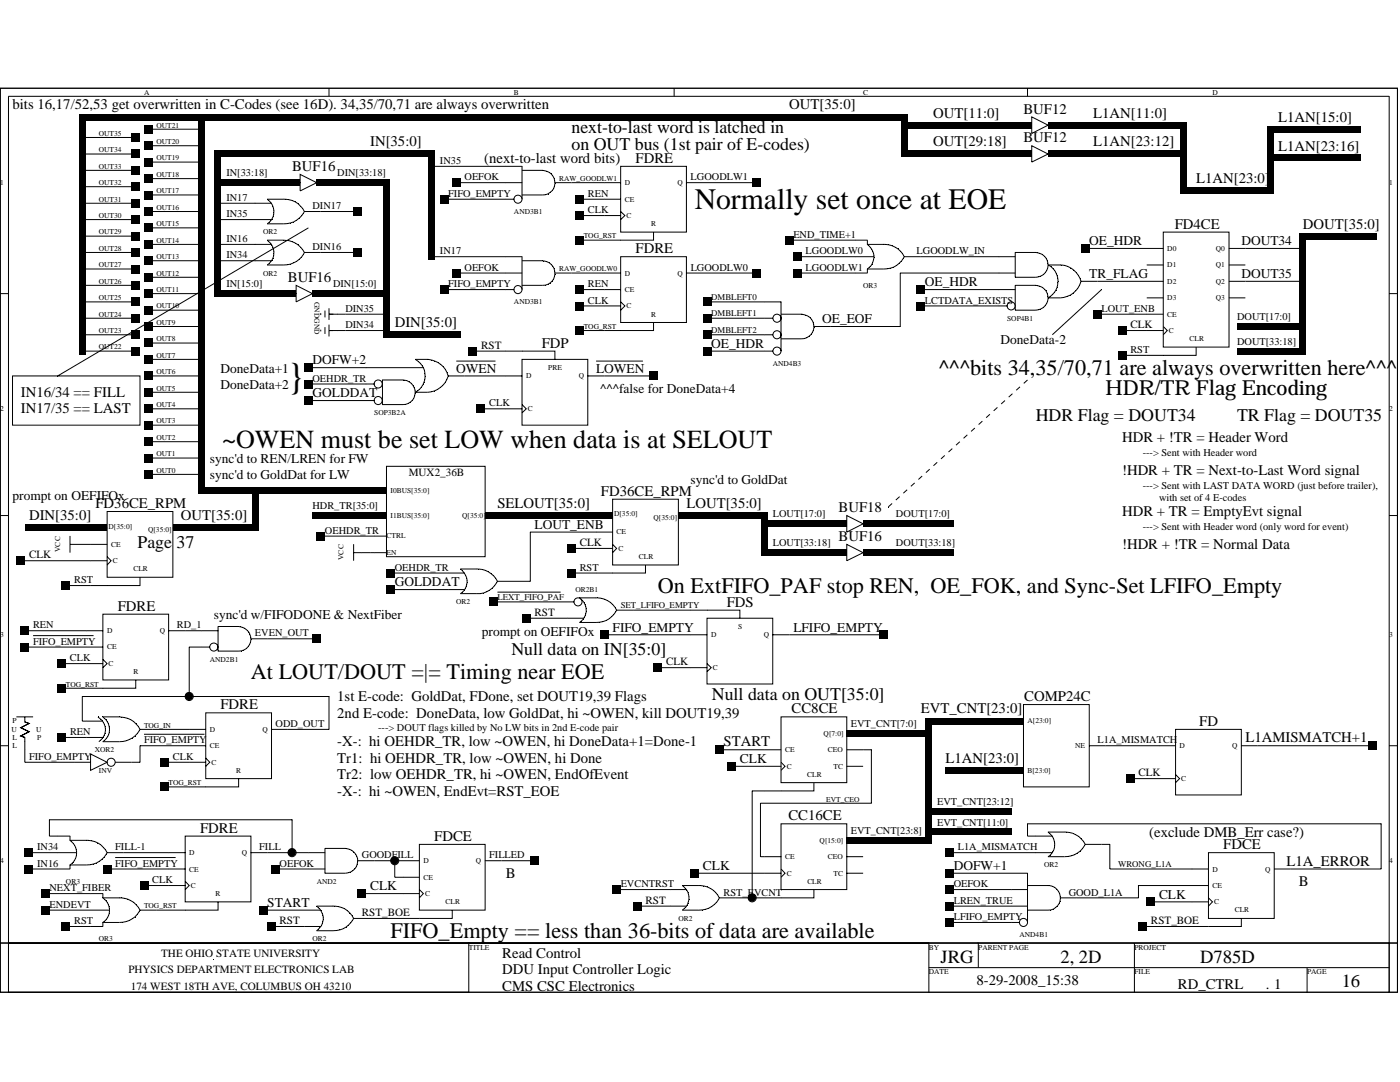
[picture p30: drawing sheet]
<svg xmlns="http://www.w3.org/2000/svg" width="279mm" height="216mm" viewBox="0 0 279 216" stroke-linecap="round" stroke-linejoin="round" font-family="sans-serif">
<defs><g id="words">
<text font-size="7.4" x="57.3" y="77.4">}</text>
<text font-size="5.9" x="138.6" y="41.6">Normally set once at EOE</text>
<text font-size="5.2" x="44.3" y="89.4">~OWEN must be set LOW when data is at SELOUT</text>
<g font-size="4.4">
<text x="187.4" y="74.8">^^^bits 34,35/70,71 are always overwritten here^^^</text>
<text x="131.3" y="118.2">On ExtFIFO_PAF stop REN, OE_FOK, and Sync-Set LFIFO_Empty</text>
<text x="50.1" y="135.4">At LOUT/DOUT =|= Timing near EOE</text>
<text x="77.9" y="187.1">FIFO_Empty == less than 36-bits of data are available</text>
</g>
<text font-size="4.1" x="220.6" y="78.9">HDR/TR Flag Encoding</text>
<g font-size="3.7">
<text x="187.7" y="192.2">JRG</text>
<text x="211.6" y="192.2">2, 2D</text>
<text x="239.5" y="192.2">D785D</text>
<text x="267.8" y="196.9">16</text>
</g>
<g font-size="3.6">
<text x="114" y="29.9">on OUT bus (1st pair of E-codes)</text>
<text x="114" y="26.6">next-to-last word is latched in</text>
<text x="206.7" y="84">HDR Flag = DOUT34</text>
<text x="246.9" y="84">TR Flag = DOUT35</text>
<text x="27.4" y="109.4">Page 37</text>
<text x="102.1" y="130.7">Null data on IN[35:0]</text>
<text x="142.1" y="139.7">Null data on OUT[35:0]</text>
</g>
<g font-size="2.9">
<text x="2.5" y="21.8">bits 16,17/52,53 get overwritten in C-Codes (see 16D). 34,35/70,71 are always overwritten</text>
<text x="157.5" y="21.8">OUT[35:0]</text>
<text x="186.2" y="23.5">OUT[11:0]</text>
<text x="204.3" y="22.6">BUF12</text>
<text x="218.2" y="23.5">L1AN[11:0]</text>
<text x="73.9" y="29.2">IN[35:0]</text>
<text x="186.2" y="29.2">OUT[29:18]</text>
<text x="204.3" y="28.4">BUF12</text>
<text x="218.2" y="29.2">L1AN[23:12]</text>
<text x="255.1" y="24.3">L1AN[15:0]</text>
<text x="58.3" y="34.1">BUF16</text>
<text x="96.6" y="32.5">(next-to-last word bits)</text>
<text x="126.8" y="32.5">FDRE</text>
<text x="255.1" y="30.1">L1AN[23:16]</text>
<text x="238.7" y="36.6">L1AN[23:0]</text>
<text x="234.4" y="45.6">FD4CE</text>
<text x="260" y="45.6">DOUT[35:0]</text>
<text x="126.8" y="50.5">FDRE</text>
<text x="57.4" y="56.3">BUF16</text>
<text x="78.8" y="65.3">DIN[35:0]</text>
<text x="108.1" y="69.4">FDP</text>
<text x="4.1" y="79.2">IN16/34 == FILL</text>
<text x="4.1" y="82.5">IN17/35 == LAST</text>
<text x="223.9" y="88.3">HDR + !TR = Header Word</text>
<text x="223.9" y="94.8">!HDR + TR = Next-to-Last Word signal</text>
<text x="19.1" y="101.4">FD36CE_RPM</text>
<text x="99.3" y="101.4">SELOUT[35:0]</text>
<text x="119.9" y="98.9">FD36CE_RPM</text>
<text x="137" y="101.4">LOUT[35:0]</text>
<text x="5.8" y="103.8">DIN[35:0]</text>
<text x="36.1" y="103.8">OUT[35:0]</text>
<text x="167.3" y="102.2">BUF18</text>
<text x="167.3" y="107.9">BUF16</text>
<text x="223.9" y="103">HDR + TR = EmptyEvt signal</text>
<text x="223.9" y="109.6">!HDR + !TR = Normal Data</text>
<text x="23.5" y="121.9">FDRE</text>
<text x="145" y="121.1">FDS</text>
<text x="44" y="141.6">FDRE</text>
<text x="67.3" y="139.9">1st E-code: GoldDat, FDone, set DOUT19,39 Flags</text>
<text x="67.3" y="143.2">2nd E-code: DoneData, low GoldDat, hi ~OWEN, kill DOUT19,39</text>
<text x="158" y="142.4">CC8CE</text>
<text x="183.8" y="142.4">EVT_CNT[23:0]</text>
<text x="204.4" y="139.9">COMP24C</text>
<text x="67.3" y="148.9">-X-: hi OEHDR_TR, low ~OWEN, hi DoneData+1=Done-1</text>
<text x="144.4" y="148.9">START</text>
<text x="239.4" y="144.9">FD</text>
<text x="248.5" y="148.1">L1AMISMATCH+1</text>
<text x="67.3" y="155.5">Tr2: low OEHDR_TR, hi ~OWEN, EndOfEvent</text>
<text x="67.3" y="152.2">Tr1: hi OEHDR_TR, low ~OWEN, hi Done</text>
<text x="188.7" y="152.2">L1AN[23:0]</text>
<text x="67.3" y="158.8">-X-: hi ~OWEN, EndEvt=RST_EOE</text>
<text x="39.9" y="166.2">FDRE</text>
<text x="86.7" y="167.8">FDCE</text>
<text x="157.4" y="163.7">CC16CE</text>
<text x="229.4" y="167">(exclude DMB_Err case?)</text>
<text x="244.1" y="169.5">FDCE</text>
<text x="256.8" y="172.7">L1A_ERROR</text>
<text x="100.9" y="175.2">B</text>
<text x="259.2" y="176.8">B</text>
<text x="100.2" y="191.1">Read Control</text>
<text x="100.2" y="194.4">DDU Input Controller Logic</text>
<text x="100.2" y="197.7">CMS CSC Electronics</text>
<text x="194.9" y="196.5">8-29-2008_15:38</text>
<text x="235.1" y="197.3">RD_CTRL</text>
<text x="252.6" y="197.3">. 1</text>
</g>
<g font-size="2.7">
<text x="217.4" y="48.9">OE_HDR</text>
<text x="247.7" y="48.9">DOUT34</text>
<text x="184.6" y="57.2">OE_HDR</text>
<text x="217.4" y="55.5">TR_FLAG</text>
<text x="247.7" y="55.5">DOUT35</text>
<text x="164.1" y="64.5">OE_EOF</text>
<text x="141.9" y="69.4">OE_HDR</text>
<text x="199.7" y="68.6">DoneData-2</text>
<text x="44" y="74.4">DoneData+1</text>
<text x="44" y="77.6">DoneData+2</text>
<text x="62.4" y="72.7">DOFW+2</text>
<text x="91.1" y="74.4">OWEN</text>
<text x="119" y="74.4">LOWEN</text>
<text x="62.4" y="79.3">GOLDDAT</text>
<text x="119.8" y="78.4">^^^false for DoneData+4</text>
<text x="41.9" y="92.4">sync'd to REN/LREN for FW</text>
<text x="41.9" y="95.7">sync'd to GoldDat for LW</text>
<text x="2.5" y="99.8">prompt on OEFIFOx</text>
<text x="137.8" y="96.5">sync'd to GoldDat</text>
<text x="106.7" y="105.5">LOUT_ENB</text>
<text x="78.8" y="117">GOLDDAT</text>
<text x="42.7" y="123.6">sync'd w/FIFODONE &amp; NextFiber</text>
<text x="96.2" y="126.8">prompt on OEFIFOx</text>
<text x="122.3" y="126">FIFO_EMPTY</text>
<text x="158.3" y="126">LFIFO_EMPTY</text>
<text x="147.7" y="152.3">CLK</text>
<text x="140.3" y="173.6">CLK</text>
<text x="190.3" y="173.6">DOFW+1</text>
<text x="73.9" y="177.7">CLK</text>
<text x="231.3" y="179.3">CLK</text>
<text x="53.3" y="181">START</text>
</g>
<g font-size="2.2">
<text x="225.6" y="65.4">CLK</text>
<text x="96" y="69.6">RST</text>
<text x="81.6" y="95">MUX2_36B</text>
<text x="5.8" y="111.4">CLK</text>
<text x="115.7" y="108.9">CLK</text>
<text x="106.7" y="122.9">RST</text>
<text x="132.9" y="132.7">CLK</text>
<text x="227.2" y="154.9">CLK</text>
<text x="55.8" y="184.4">RST</text>
<text x="72.2" y="182.8">RST_BOE</text>
<text x="128.8" y="180.3">RST</text>
<text x="229.7" y="184.4">RST_BOE</text>
<text x="32.2" y="190.9">THE OHIO STATE UNIVERSITY</text>
<text x="25.6" y="194.2">PHYSICS DEPARTMENT ELECTRONICS LAB</text>
<text x="26.1" y="197.5">174 WEST 18TH AVE, COLUMBUS OH 43210</text>
</g>
<g font-size="2.1">
<text x="45.2" y="35.2">IN[33:18]</text>
<text x="67.3" y="35.2">DIN[33:18]</text>
<text x="87.8" y="32.7">IN35</text>
<text x="92.7" y="36">OEFOK</text>
<text x="137.8" y="36">LGOODLW1</text>
<text x="45.2" y="40.1">IN17</text>
<text x="62.4" y="41.7">DIN17</text>
<text x="89.5" y="39.3">FIFO_EMPTY</text>
<text x="117.3" y="39.3">REN</text>
<text x="45.2" y="43.3">IN35</text>
<text x="117.3" y="42.5">CLK</text>
<text x="158.3" y="47.5">END_TIME+1</text>
<text x="45.2" y="51.6">IN34</text>
<text x="45.2" y="48.3">IN16</text>
<text x="62.4" y="49.9">DIN16</text>
<text x="87.8" y="50.8">IN17</text>
<text x="160.8" y="50.8">LGOODLW0</text>
<text x="182.9" y="50.8">LGOODLW_IN</text>
<text x="45.2" y="57.3">IN[15:0]</text>
<text x="66.5" y="57.3">DIN[15:0]</text>
<text x="89.5" y="57.3">FIFO_EMPTY</text>
<text x="92.7" y="54">OEFOK</text>
<text x="117.3" y="57.3">REN</text>
<text x="137.8" y="54">LGOODLW0</text>
<text x="160.8" y="54">LGOODLW1</text>
<text x="68.9" y="65.5">DIN34</text>
<text x="68.9" y="62.2">DIN35</text>
<text x="117.3" y="60.6">CLK</text>
<text x="184.6" y="60.6">LCTDATA_EXISTS</text>
<text x="219.8" y="62.2">LOUT_ENB</text>
<text x="246.9" y="63.9">DOUT[17:0]</text>
<text x="225.6" y="70.4">RST</text>
<text x="246.9" y="68.8">DOUT[33:18]</text>
<text x="62.4" y="76.2">OEHDR_TR</text>
<text x="97.6" y="81.1">CLK</text>
<text x="228" y="90.9">---&gt; Sent with Header word</text>
<text x="62.4" y="101.6">HDR_TR[35:0]</text>
<text x="228" y="97.5">---&gt; Sent with LAST DATA WORD (just before trailer),</text>
<text x="231.3" y="99.9">with set of 4 E-codes</text>
<text x="64.9" y="106.5">OEHDR_TR</text>
<text x="154.2" y="103.3">LOUT[17:0]</text>
<text x="178.8" y="103.3">DOUT[17:0]</text>
<text x="228" y="105.7">---&gt; Sent with Header word (only word for event)</text>
<text x="78.8" y="113.9">OEHDR_TR</text>
<text x="115.7" y="113.9">RST</text>
<text x="154.2" y="109">LOUT[33:18]</text>
<text x="178.8" y="109">DOUT[33:18]</text>
<text x="14.8" y="116.4">RST</text>
<text x="6.6" y="125.4">REN</text>
<text x="35.3" y="125.4">RD_1</text>
<text x="6.6" y="128.7">FIFO_EMPTY</text>
<text x="14" y="132">CLK</text>
<text x="50.9" y="127">EVEN_OUT</text>
<text x="14" y="146.7">REN</text>
<text x="28.7" y="148.3">FIFO_EMPTY</text>
<text x="55" y="145.1">ODD_OUT</text>
<text x="75.5" y="145.9">---&gt; DOUT flags killed by No LW bits in 2nd E-code pair</text>
<text x="169.8" y="145.1">EVT_CNT[7:0]</text>
<text x="219" y="148.3">L1A_MISMATCH</text>
<text x="5.8" y="151.6">FIFO_EMPTY</text>
<text x="34.5" y="151.6">CLK</text>
<text x="187" y="160.7">EVT_CNT[23:12]</text>
<text x="169.8" y="166.4">EVT_CNT[23:8]</text>
<text x="187" y="164.7">EVT_CNT[11:0]</text>
<text x="7.4" y="172.9">IN16</text>
<text x="7.4" y="169.7">IN34</text>
<text x="23" y="169.7">FILL-1</text>
<text x="23" y="172.9">FIFO_EMPTY</text>
<text x="51.7" y="169.7">FILL</text>
<text x="55.8" y="172.9">OEFOK</text>
<text x="72.2" y="171.3">GOODFILL</text>
<text x="97.6" y="171.3">FILLED</text>
<text x="191.1" y="169.7">L1A_MISMATCH</text>
<text x="9.9" y="177.8">NEXT_FIBER</text>
<text x="30.4" y="176.2">CLK</text>
<text x="123.9" y="177">EVCNTRST</text>
<text x="144.4" y="178.7">RST_EVCNT</text>
<text x="190.3" y="177">OEFOK</text>
<text x="213.3" y="178.7">GOOD_L1A</text>
<text x="9.9" y="181.1">ENDEVT</text>
<text x="14.8" y="184.4">RST</text>
<text x="190.3" y="180.3">LREN_TRUE</text>
<text x="190.3" y="183.6">LFIFO_EMPTY</text>
</g>
<g font-size="1.8">
<text x="141.9" y="59.8">DMBLEFT0</text>
<text x="141.9" y="63.1">DMBLEFT1</text>
<text x="141.9" y="66.4">DMBLEFT2</text>
<text x="99.3" y="119.7">LEXT_FIFO_PAF</text>
<text x="123.9" y="121.3">SET_LFIFO_EMPTY</text>
<text x="223.1" y="173">WRONG_L1A</text>
</g>
<g font-size="1.5">
<text x="28.7" y="18.9">A</text>
<text x="102.6" y="18.9">B</text>
<text x="172.3" y="18.9">C</text>
<text x="242" y="18.9">D</text>
<text x="19.7" y="27.1">OUT35</text>
<text x="31.2" y="25.4">OUT21</text>
<text x="31.2" y="28.7">OUT20</text>
<text x="19.7" y="33.7">OUT33</text>
<text x="19.7" y="30.4">OUT34</text>
<text x="31.2" y="32">OUT19</text>
<text x="31.2" y="35.3">OUT18</text>
<text x="0" y="36.9">1</text>
<text x="19.7" y="40.2">OUT31</text>
<text x="19.7" y="36.9">OUT32</text>
<text x="31.2" y="38.6">OUT17</text>
<text x="31.2" y="41.9">OUT16</text>
<text x="111.6" y="36.1">RAW_GOODLW1</text>
<text x="124.7" y="40.2">CE</text>
<text x="124.7" y="36.9">D</text>
<text x="135.2" y="36.9">Q</text>
<text x="277.2" y="36.9">1</text>
<text x="19.7" y="43.5">OUT30</text>
<text x="19.7" y="46.8">OUT29</text>
<text x="31.2" y="45.1">OUT15</text>
<text x="52.5" y="46.8">OR2</text>
<text x="102.6" y="42.7">AND3B1</text>
<text x="116.5" y="47.6">TOG_RST</text>
<text x="125.1" y="43.5">C</text>
<text x="130" y="45.1">R</text>
<text x="19.7" y="50">OUT28</text>
<text x="19.7" y="53.3">OUT27</text>
<text x="31.2" y="48.4">OUT14</text>
<text x="31.2" y="51.7">OUT13</text>
<text x="233" y="50">D0</text>
<text x="233" y="53.3">D1</text>
<text x="242.7" y="53.3">Q1</text>
<text x="242.7" y="50">Q0</text>
<text x="19.7" y="56.6">OUT26</text>
<text x="19.7" y="59.9">OUT25</text>
<text x="31.2" y="55">OUT12</text>
<text x="31.2" y="58.3">OUT11</text>
<text x="52.5" y="55">OR2</text>
<text x="111.6" y="54.1">RAW_GOODLW0</text>
<text x="124.7" y="58.3">CE</text>
<text x="124.7" y="55">D</text>
<text x="135.2" y="55">Q</text>
<text x="172.3" y="57.4">OR3</text>
<text x="233" y="59.9">D3</text>
<text x="233" y="56.6">D2</text>
<text x="242.7" y="56.6">Q2</text>
<text x="242.7" y="59.9">Q3</text>
<text x="19.7" y="63.2">OUT24</text>
<text x="31.2" y="61.6">OUT10</text>
<text x="31.2" y="64.8">OUT9</text>
<text x="62.7" y="60.2" transform="rotate(90 62.7 60.2)">GNDGND</text>
<text x="102.6" y="60.7">AND3B1</text>
<text x="116.5" y="65.6">TOG_RST</text>
<text x="125.1" y="61.6">C</text>
<text x="130" y="63.2">R</text>
<text x="201" y="64">SOP4B1</text>
<text x="233" y="63.2">CE</text>
<text x="19.7" y="66.5">OUT23</text>
<text x="19.7" y="69.7">OUT22</text>
<text x="31.2" y="68.1">OUT8</text>
<text x="31.2" y="71.4">OUT7</text>
<text x="233.3" y="66.5">C</text>
<text x="237.4" y="68.1">CLR</text>
<text x="31.2" y="74.7">OUT6</text>
<text x="31.2" y="77.9">OUT5</text>
<text x="105" y="75.5">D</text>
<text x="109.4" y="73.8">PRE</text>
<text x="115.5" y="75.5">Q</text>
<text x="154.2" y="73">AND4B3</text>
<text x="0" y="82">2</text>
<text x="31.2" y="81.2">OUT4</text>
<text x="74.7" y="82.8">SOP3B2A</text>
<text x="105.4" y="82">C</text>
<text x="277.2" y="82">2</text>
<text x="31.2" y="84.5">OUT3</text>
<text x="31.2" y="87.8">OUT2</text>
<text x="31.2" y="91.1">OUT1</text>
<text x="31.2" y="94.3">OUT0</text>
<text x="77.9" y="98.4">I0BUS[35:0]</text>
<text x="21.7" y="105.5">D[35:0]</text>
<text x="29.5" y="106.1">Q[35:0]</text>
<text x="77.1" y="107.4">CTRL</text>
<text x="77.9" y="103.4">I1BUS[35:0]</text>
<text x="92.2" y="103.4">Q[35:0]</text>
<text x="122.6" y="103">D[35:0]</text>
<text x="123.1" y="106.6">CE</text>
<text x="130.4" y="103.7">Q[35:0]</text>
<text x="12" y="110.1" transform="rotate(-90 12 110.1)">VCC</text>
<text x="22.2" y="109.1">CE</text>
<text x="22.5" y="112.4">C</text>
<text x="68.5" y="111.7" transform="rotate(-90 68.5 111.7)">VCC</text>
<text x="77.1" y="110.7">EN</text>
<text x="123.4" y="109.9">C</text>
<text x="127.5" y="111.5">CLR</text>
<text x="26.6" y="114">CLR</text>
<text x="114.9" y="118.1">OR2B1</text>
<text x="91.1" y="120.6">OR2</text>
<text x="147.3" y="125.5">S</text>
<text x="0" y="127.1">3</text>
<text x="21.4" y="129.6">CE</text>
<text x="21.4" y="126.3">D</text>
<text x="31.9" y="126.3">Q</text>
<text x="141.9" y="127.1">D</text>
<text x="152.4" y="127.1">Q</text>
<text x="277.2" y="127.1">3</text>
<text x="13.2" y="137">TOG_RST</text>
<text x="21.7" y="132.9">C</text>
<text x="26.6" y="134.5">R</text>
<text x="41.9" y="132.1">AND2B1</text>
<text x="142.2" y="133.7">C</text>
<text x="2.3" y="146">U</text>
<text x="2.5" y="144.4">P</text>
<text x="2.5" y="147.7">L</text>
<text x="2.5" y="149.3">L</text>
<text x="7.2" y="146">U</text>
<text x="7.4" y="147.7">P</text>
<text x="28.7" y="145.2">TOG_IN</text>
<text x="41.9" y="149.3">CE</text>
<text x="41.9" y="146">D</text>
<text x="52.4" y="146">Q</text>
<text x="164.4" y="146.8">Q[7:0]</text>
<text x="205.1" y="144.4">A[23:0]</text>
<text x="214.6" y="149.3">NE</text>
<text x="235.4" y="149.3">D</text>
<text x="245.9" y="149.3">Q</text>
<text x="18.9" y="150.1">XOR2</text>
<text x="19.7" y="154.2">INV</text>
<text x="42.2" y="152.6">C</text>
<text x="47.1" y="154.2">R</text>
<text x="156.7" y="150.1">CE</text>
<text x="157" y="153.4">C</text>
<text x="161.1" y="155">CLR</text>
<text x="165.2" y="150.1">CEO</text>
<text x="166.4" y="153.4">TC</text>
<text x="205.1" y="154.2">B[23:0]</text>
<text x="235.8" y="155.8">C</text>
<text x="33.7" y="156.7">TOG_RST</text>
<text x="164.9" y="159.9">EVT_CEO</text>
<text x="0" y="172.3">4</text>
<text x="37.8" y="173.9">CE</text>
<text x="37.8" y="170.6">D</text>
<text x="48.3" y="170.6">Q</text>
<text x="84.5" y="172.3">D</text>
<text x="95" y="172.3">Q</text>
<text x="156.7" y="171.4">CE</text>
<text x="163.6" y="168.1">Q[15:0]</text>
<text x="165.2" y="171.4">CEO</text>
<text x="208.4" y="173.1">OR2</text>
<text x="242" y="173.9">D</text>
<text x="252.5" y="173.9">Q</text>
<text x="277.2" y="172.3">4</text>
<text x="13.2" y="176.4">OR3</text>
<text x="38.1" y="177.2">C</text>
<text x="43" y="178.8">R</text>
<text x="63.2" y="176.4">AND2</text>
<text x="84.5" y="175.5">CE</text>
<text x="84.8" y="178.8">C</text>
<text x="157" y="174.7">C</text>
<text x="161.1" y="176.4">CLR</text>
<text x="166.4" y="174.7">TC</text>
<text x="242" y="177.2">CE</text>
<text x="28.7" y="181.3">TOG_RST</text>
<text x="88.9" y="180.5">CLR</text>
<text x="135.4" y="183.7">OR2</text>
<text x="242.3" y="180.5">C</text>
<text x="246.4" y="182.1">CLR</text>
<text x="19.7" y="187.8">OR3</text>
<text x="62.4" y="187.8">OR2</text>
<text x="93.6" y="189.5">TITLE</text>
<text x="185.4" y="189.5">BY</text>
<text x="195.2" y="189.5">PARENT PAGE</text>
<text x="203.5" y="187">AND4B1</text>
<text x="226.4" y="189.5">PROJECT</text>
<text x="185.4" y="194.4">DATE</text>
<text x="226.4" y="194.4">FILE</text>
<text x="260.9" y="194.4">PAGE</text>
</g>
</g></defs>
<g fill="none" stroke="#000" stroke-width=".2">
<path d="M0 17.6h278.9v180.4h-278.9zM0 17.6h278.9v170.6h-278.9zM1.7 19.2h275.5M1.7 19.2v169h275.6M65.7 17.6v1.6M134.5 17.6v1.6M205.1 17.6v1.6M277.2 19.2v178.8h-275.5M16.4 30.7h10.7M16.4 37.3h10.7M16.4 34h10.7M16.4 27.4h10.7"/>
<path d="M29.5 38.9h10.8M29.5 35.6h10.8M29.5 32.3h10.8M29.5 29.1h10.8M29.5 25.8h10.8M53.3 39.8h3.6a4.3 4.3 0 0 1 3.8 2.4 4.5 4.5 0 0 1-4.1 2.5h-3.3M53.3 39.8l.3 .2a2.84 2.84 0 0 1 1.1 2M56.6 36.4h3.3M59.9 34.8l3.3 1.6-3.3 1.7zM63.2 36.4h4.9M86.1 33.2h18.1M88.6 39.8h14"/>
<path d="M91.1 36.4h13.1M104.2 34h4.1M104.2 33.1v6.7M108.3 34a2.46 2.46 0 0 1 2.4 2.4 2.46 2.46 0 0 1-2.4 2.5h-4.2M110.7 36.4h13.2M115.7 39.8h8.2M123.9 33.2h13.1v13.1h-13.1zM136.9 36.4h14.1M202.6 30.7h3.4M202.6 25h3.4M205.9 23.3l3.3 1.7-3.3 1.6zM205.9 29.1l3.3 1.6-3.3 1.6z"/>
<path d="M209.1 30.7h5M209.1 25h5M0 58.6h1.7M16.4 40.6h10.7M16.4 43.8h10.7M16.4 47.1h10.7M16.4 56.9h10.7M16.4 53.7h10.7M16.4 50.4h10.7M29.5 48.8h10.8M29.5 52h10.8M29.5 58.6h10.8"/>
<path d="M29.5 55.3h10.8M29.5 45.5h10.8M29.5 42.2h10.8M43.5 48.8h10.7M43.5 40.6h10.7M43.5 43.8h10.7M43.5 52h10.7M53.3 47.9h3.3a4.5 4.5 0 0 1 4.1 2.5 4.4 4.4 0 0 1-4.1 2.5h-3.3M53.3 47.9a2.98 2.98 0 0 1 0 5M54.7 41.9a2.86 2.86 0 0 1-1.4 2.8M55.8 58.6h3.3M59.1 56.9l3.3 1.7-3.3 1.6z"/>
<path d="M60.7 42.2h10.7M60.7 50.4h10.7M61.6 45.5l-50.1 29.5M62.3 58.6h5M86.1 51.2h18.1M88.6 57.8h14M91.1 54.5h13.1M104.2 52h4.1M104.2 51.2v6.6M108.3 52a2.46 2.46 0 0 1 2.4 2.5 2.46 2.46 0 0 1-2.4 2.4h-4.2M110.7 54.5h13.2M115.7 47.9h8.2"/>
<path d="M115.7 57.8h8.2M115.7 43h8.2M123.9 51.2h13.1v13.1h-13.1zM123.9 42.2l.8 .8-.8 .8M130.4 46.3v1.6h-6.5M136.9 54.5h14.1M157.5 47.9h15.6M159.1 54.5h14M159.1 51.2h15.4M173.1 47.9v.9M173.1 53.6v.9M174.4 50.9l-.1 1a2.56 2.56 0 0 1-1.2 1.8 11.1 11.1 0 0 0 5.3-.4 4.9 4.9 0 0 0 2.1-2.1 4.3 4.3 0 0 0-3.8-2.4h-3.6l.8 .9 .5 1.3"/>
<path d="M179.7 54.5h22.9M179.7 54.4v10.8M180.4 51.2h22.2M183.8 57.8h18.8M202.6 56.9h4.2M202.6 50.4h4.2M202.6 50.3v5M202.6 56.9v5M206.7 56.9a2.48 2.48 0 0 1 2.5 2.5 2.48 2.48 0 0 1-2.5 2.5h-4.1M206.7 50.4a2.48 2.48 0 0 1 2.5 2.5 2.48 2.48 0 0 1-2.5 2.4h-4.1M209.1 52.9a6.4 6.4 0 0 1 4.6 .6 4 4 0 0 1 2 2.8 4.5 4.5 0 0 1-4.1 3.1h-2.5a3.7 3.7 0 0 0 2.1-3.2 3.7 3.7 0 0 0-2.1-3.3zM215.7 56.1h16.5"/>
<path d="M216.6 49.6h15.6M219.8 57.8l-9.8 9M228.9 59.4h3.3M228.9 52.9h3.3M232.2 46.3h13.1v23h-13.1zM245.2 56.1h14.9M245.2 49.6h14.9M245.2 59.4h3.3M245.2 52.9h3.3M277.2 58.6h1.7M2.5 75h25.4v9.8h-25.4zM16.4 70.1h10.7"/>
<path d="M16.4 66.8h10.7M16.4 63.5h10.7M16.4 60.2h10.7M29.5 65.2h10.8M29.5 78.3h10.8M29.5 75h10.8M29.5 71.7h10.8M29.5 68.5h10.8M29.5 61.9h10.8M61.6 76.6h13.1M61.6 79.9h13.1M61.6 73.4h22.9"/>
<path d="M64 62.5v.4M64 65.8v.3M64.9 62v1.3M64.9 65.3v1.3M65.7 66h11.5M65.7 62.7h11.5M65.7 61.5v2.3M65.7 64.8v2.3M76.3 75.8h4.2M76.3 75.8v4.9M80.4 75.8a2.52 2.52 0 0 1 2.4 2.1M82.8 71.7a6.5 6.5 0 0 1 5.2 1 3.7 3.7 0 0 1 1.4 2.4 4.6 4.6 0 0 1-4.1 3.2h-2.5"/>
<path d="M82.8 77.9a2.44 2.44 0 0 1-2.4 2.8h-4.1M82.9 71.7l.1 .1a4.2 4.2 0 0 1 1.5 1.6M84.5 73.4a3.8 3.8 0 0 1-1.6 4.9M89.4 75h14.8M91.1 72.1h7.8M94.4 70.1h9.8M104.2 71.7h13.1v13.1h-13.1zM104.2 70.1h6.5v1.6M115.7 61h8.2M115.7 66h8.2M117.3 75h13.2M119 72.1h9.3"/>
<path d="M123.9 60.2l.8 .8-.8 .9M130.4 64.3v1.7h-6.5M141.1 70.1h13.2M141.1 66.8h13.2M141.1 63.5h13.2M141.1 60.2h14.8M155.9 62.7h4.1M155.9 60.2v9.9M160 62.7a2.46 2.46 0 0 1 2.4 2.5 2.46 2.46 0 0 1-2.4 2.4h-4.2M162.4 65.2h17.3M183.8 61h17.2M219 62.7h13.2"/>
<path d="M223.9 66h8.3M223.9 70.9h8.3M232.2 65.2l.8 .8-.8 .8M238.7 69.3v1.6h-6.5M29.5 94.7h10.8M29.5 91.4h10.8M29.5 88.1h10.8M29.5 84.8h10.8M29.5 81.6h10.8M74.7 98h2.5M77.1 93h19.7v18.1h-19.7zM96 81.6h8.2"/>
<path d="M104.2 80.7l.8 .9-.8 .8M122.3 99.6h13.1v13.1h-13.1zM0 102.9h1.7M4.1 111.9h17.3M13.2 116.8h8.2M14 108.6h7.4M14 106.9v3.4M18.1 105.3h3.3M21.4 102.1h13.1v13.1h-13.1zM21.4 111.1l.8 .8-.8 .8M27.9 115.2v1.6h-6.5M34.5 105.3h3.3"/>
<path d="M64 107h13.2M70.6 110.3h6.6M70.6 108.6v3.3M74.7 102.9h2.5M77.9 117.6h14.9M77.9 114.3h14.9M91.9 118.4h4M91.9 113.5h3.6a4.4 4.4 0 0 1 3.8 2.5l-.2 .3a4.5 4.5 0 0 1-3.3 2.1M91.9 113.5l.9 1 .4 1.3M93.2 115.7l-.2 1.4a2.58 2.58 0 0 1-1.1 1.3M96.8 102.9h2.5M99.2 116h6.7"/>
<path d="M99.3 118.2h12.6M105.8 106.1v9.9M105.8 106.2h16.5M114 114.3h8.3M114 109.4h8.3M115.7 119.3h3.6a4.4 4.4 0 0 1 3.8 2.5 4.4 4.4 0 0 1-4.1 2.4h-3.3M115.7 119.3a2.94 2.94 0 0 1 0 4.9M119 102.9h3.3M122.3 108.6l.8 .8-.8 .9M128.8 112.7v1.6h-6.5M135.3 102.9h3.3M165.7 110.3h3.3"/>
<path d="M165.7 104.5h3.3M169 102.9l3.3 1.6-3.3 1.7zM169 108.6l3.3 1.7-3.3 1.6zM172.2 110.3h5M172.2 104.5h5M277.2 102.9h1.7M5 125.9h15.6M5 129.1h15.6M6.6 126.8h12.1M12.4 132.4h8.2M16.4 138.9v5h4M16.4 139h49.3"/>
<path d="M20.5 122.6h13.2v13.1h-13.2zM20.5 131.6l.9 .8-.9 .8M27.1 135.7v1.6h-14.7M33.6 125.9h10M37.8 129.1h4.1M37.8 129.1v9.9M43.5 125v4.9M43.5 125h4.2a2.46 2.46 0 0 1 2.4 2.5 2.46 2.46 0 0 1-2.5 2.4h-4.1M50 127.5h13.2M65.7 138.9v6.6M98.5 120.1h16.1M105 123.4h11.5"/>
<path d="M120.6 126.7h20.5M123 121.8h18.1M131.3 133.2h9.8M141.1 123.4h13.1v13.1h-13.1zM141.1 132.4l.8 .8-.8 .8M141.1 121.8h6.6v1.6M154.2 126.7h22.2M0 148.8h1.7M3.3 143h3.3M5 144.1l.8 .3-1.7 .8 1.7 .8-1.7 .9 .9 .3M5 143v1.1l.8 .3-1.7 .8 1.7 .8-1.7 .9 .9 .3v.8M5 148v4.1h13.1"/>
<path d="M12.4 147.2h8.2M18.1 150.5l3.3 1.6-3.3 1.6zM19.6 143l1 1.1 .4 1.3M20.5 143h3.3a4.5 4.5 0 0 1 4.1 2.5 4.5 4.5 0 0 1-4.1 2.5h-3.3M20.5 143l.3 .3a2.84 2.84 0 0 1 1 2M21 145.3l-.2 1.3-.4 .8-.7 .6M21.8 145.2a2.86 2.86 0 0 1-1.3 2.8M22.9 152.1h5.1M27.9 145.5h13.2M28.7 146.5h12.1M32.9 152.1h8.2M32.9 157h8.2"/>
<path d="M41.1 142.2h13.1v13.2h-13.1zM41.1 151.3l.8 .8-.8 .8M41.1 148.8h-13.2v3.3M47.6 155.4v1.6h-6.5M54.1 145.5h11.6M143.6 149.6h12.3M146 152.9h9.9M150.1 157.8v21.4M150.1 157.8h5.8M155.9 143h13.1v13.2h-13.1zM155.9 152.1l.8 .8-.8 .8M162.4 156.2v1.6h-6.5"/>
<path d="M169 149.6h4.9M169 152.9h3.3M169 146.3h3.3M173.9 149.6v10.7h-22.1v10.6h4.1M201 143.9h3.3M201 153.7h3.3M204.3 140.6h13.1v16.4h-13.1zM217.3 148.8h17.4M225.6 155.4h9.1M234.6 145.5h13.1v13.1h-13.1zM234.6 154.6l.8 .8-.8 .8M247.7 148.8h26.3"/>
<path d="M277.2 148.8h1.7M5.8 173.4h8.2M5.8 170.1h9.5M9.1 178.3h11.5l-.1 .9M9.9 163.5v3.3h4.1M9.9 163.6h48.4M13.9 167.7h3.7a4.3 4.3 0 0 1 3.8 2.4M14 166.8v.9M14 172.6v.8M14 167.7l.3 .2a2.84 2.84 0 0 1 1 2M15.3 169.8a2.86 2.86 0 0 1-1.3 2.8M20.5 179.2h3.7a4.6 4.6 0 0 1 3.7 2.4 4.5 4.5 0 0 1-4.1 2.5h-3.3"/>
<path d="M20.5 179.2l.3 .2a2.84 2.84 0 0 1 1 2M21.3 170.1h15.7M21.4 173.4h15.6M21.4 170.1a4.5 4.5 0 0 1-4.1 2.5h-3.4M23 171.1h12.1M28.7 176.7h8.3M37 166.8h13.1v13.2h-13.1zM37 175.9l.8 .8-.8 .8M43.5 180v1.6h-6.5M50 170.1h14.9M55 173.4h9.9M58.3 163.5v6.6"/>
<path d="M64.9 169.3h4.1M64.9 169.2v5M68.9 169.3a2.59 2.59 0 0 1 2.5 2.1M71.3 171.7h12.4M71.4 171.3a2.5 2.5 0 0 1-2.5 2.9h-4.1M72.2 178.3h11.5M78.8 171.7v3.3h4.9M83.7 168.5h13.1v13.1h-13.1zM83.7 177.5l.8 .8-.8 .9M96.8 171.7h9.9M123.1 177.5h13.9M136.1 176.7h3.7a4.4 4.4 0 0 1 3.8 2.5 4.4 4.4 0 0 1-4.1 2.4h-3.4"/>
<path d="M136.2 176.7a3 3 0 0 1 1.3 2.2M137.5 178.9l-.1 .9a2.65 2.65 0 0 1-1.2 1.8M138.6 174.2h17.3M143.5 179.2h12.4M155.9 164.4h13.1v13.1h-13.1zM155.9 173.4l.8 .8-.8 .8M162.4 177.5v1.7h-6.5M169 174.2h3.3M169 170.9h3.3M169 167.7h3.3M189.5 177.5h15.6M189.5 174.2h15.6"/>
<path d="M189.5 170.1h20.6M205.1 176.7h4.3a2.46 2.46 0 0 1 2.2 2.6 2.46 2.46 0 0 1-2.4 2.3h-4.2M205.1 164.3v2.5h5M205.1 174.2v9.9M205.1 164.4h70.6M210.5 168.2a2.72 2.72 0 0 1-1.4 2.7h3.4a4.5 4.5 0 0 0 4.1-2.4 4.3 4.3 0 0 0-3.8-2.5h-3.7l.4 .3a2.84 2.84 0 0 1 1 1.9M211.6 179.2h15.6M216.5 168.5h5M221.5 168.4v5h19.7M227.2 176.7v2.5M227.2 176.7h14M229.7 180h11.5"/>
<path d="M241.2 170.1h13.1v13.2h-13.1zM241.2 179.2l.8 .8-.8 .8M254.3 173.4h21.4M275.6 164.3v9.1M0 188.2h1.7v9.8h-1.7zM1.7 188.2h91.9v9.8h-91.9zM9.1 181.6h12.8M20.5 184l.1 .9h-7.4M21.8 181.3a2.86 2.86 0 0 1-1.3 2.8M27.9 181.6h9.1M52.5 181.6h11.6M54.2 184.9h9.9"/>
<path d="M63.2 180.8h3.6a4.2 4.2 0 0 1 3.8 2.5M63.2 180.8l.9 .9 .4 1.3M64.5 183v.5a3.2 3.2 0 0 1-1.3 2.2M70.5 183.3h13.2M70.6 183.3a4.4 4.4 0 0 1-4.1 2.4h-3.3M90.3 181.6v1.7h-6.6M127.2 180.8h9.8M185.3 193.1h91.9M185.4 188.1v9.9M189.5 184.1h14M189.5 180.8h15.6M195.2 188.1v5"/>
<path d="M226.4 188.2v9.8M228 184.9h13.2M247.7 183.3v1.6h-6.5M260.9 193v5M277.2 188.2h1.7v9.8h-1.7z"/>
<circle cx="103.4" cy="39.7" r=".81"/>
<circle cx="103.4" cy="57.8" r=".81"/>
<circle cx="75.5" cy="79.9" r=".81"/>
<circle cx="75.5" cy="76.6" r=".81"/>
<circle cx="155.1" cy="66.8" r=".81"/>
<circle cx="155.1" cy="63.5" r=".81"/>
<circle cx="155.1" cy="70.1" r=".81"/>
<circle cx="201.8" cy="61" r=".81"/>
<circle cx="37.8" cy="139" r=".81"/>
<circle cx="42.7" cy="129.1" r=".81"/>
<circle cx="115.4" cy="120.1" r=".81"/>
<circle cx="22.2" cy="152.1" r=".81"/>
<circle cx="58.3" cy="170.1" r=".81"/>
<circle cx="78.8" cy="171.7" r=".81"/>
<circle cx="150.1" cy="179.2" r=".81"/>
<circle cx="204.3" cy="184.1" r=".81"/>
</g>
<g fill="#000">
<path d="M15.8 23.3h1.3v4.1h-1.3zM15.8 27.4h1.3v3.3h-1.3zM15.8 30.7h1.3v3.3h-1.3zM15.8 34h1.3v3.3h-1.3zM15.8 22.7h1.3v1.3h-1.3zM16.4 22.7h23.8v1.3h-23.8zM26.3 26.6h1.6v1.6h-1.6zM26.3 33.2h1.6v1.6h-1.6zM26.3 36.4h1.6v1.7h-1.6zM26.3 29.9h1.6v1.6h-1.6zM28.7 25h1.7v1.6h-1.7zM28.7 28.2h1.7v1.7h-1.7z"/>
<path d="M28.7 31.5h1.7v1.7h-1.7zM28.7 34.8h1.7v1.6h-1.7zM28.7 38.1h1.7v1.7h-1.7zM39.6 35.6h1.3v3.3h-1.3zM39.6 32.3h1.3v3.3h-1.3zM39.6 29.1h1.3v3.2h-1.3zM39.6 25.8h1.3v3.3h-1.3zM39.6 23.3h1.3v2.5h-1.3zM40.2 22.7h140.3v1.3h-140.3zM42.8 30.7h1.4v5.7h-1.4zM42.8 30.1h1.4v1.3h-1.4zM43.5 30.1h42.6v1.3h-42.6z"/>
<path d="M43.5 35.8h13.1v1.3h-13.1zM56.6 35.8h3.3v1.3h-3.3zM63.2 35.8h4.9v1.3h-4.9zM68.1 35.8h9v1.3h-9zM76.5 35.8h1.3v1.3h-1.3zM85.5 30.7h1.3v2.5h-1.3zM85.5 30.1h1.3v1.3h-1.3zM90.3 35.6h1.6v1.7h-1.6zM150.1 35.6h1.7v1.7h-1.7zM179.8 23.3h1.3v1.7h-1.3zM179.8 25h1.3v5.7h-1.3zM179.8 30.1h1.3v1.3h-1.3z"/>
<path d="M179.8 22.7h1.3v1.3h-1.3zM180.5 30.1h22.1v1.3h-22.1zM180.5 24.3h22.1v1.3h-22.1zM202.6 24.3h3.3v1.3h-3.3zM202.6 30.1h3.3v1.3h-3.3zM209.2 24.3h4.9v1.3h-4.9zM209.2 30.1h4.9v1.3h-4.9zM214.1 24.3h22.2v1.3h-22.2zM214.1 30.1h22.2v1.3h-22.2zM235.6 30.7h1.3v7.4h-1.3zM235.6 25h1.3v5.7h-1.3zM235.6 37.4h1.3v1.3h-1.3z"/>
<path d="M235.6 24.3h1.3v1.3h-1.3zM236.3 37.4h17.1v1.3h-17.1zM252.8 25.8h1.3v5.7h-1.3zM252.8 31.5h1.3v6.6h-1.3zM252.8 37.4h1.3v1.3h-1.3zM252.8 25.1h1.3v1.4h-1.3zM253.4 25.1h18.1v1.4h-18.1zM253.4 30.9h18.1v1.3h-18.1zM15.8 37.3h1.3v3.3h-1.3zM15.8 40.6h1.3v3.2h-1.3zM15.8 43.8h1.3v3.3h-1.3zM15.8 47.1h1.3v3.3h-1.3z"/>
<path d="M15.8 50.4h1.3v3.3h-1.3zM15.8 53.7h1.3v3.2h-1.3zM26.3 43h1.6v1.7h-1.6zM26.3 49.6h1.6v1.6h-1.6zM26.3 52.9h1.6v1.6h-1.6zM26.3 56.1h1.6v1.7h-1.6zM26.3 46.3h1.6v1.6h-1.6zM26.3 39.8h1.6v1.6h-1.6zM28.7 41.4h1.7v1.6h-1.7zM28.7 44.7h1.7v1.6h-1.7zM28.7 47.9h1.7v1.7h-1.7zM28.7 51.2h1.7v1.7h-1.7z"/>
<path d="M28.7 54.5h1.7v1.6h-1.7zM28.7 57.8h1.7v1.6h-1.7zM39.6 55.3h1.3v3.3h-1.3zM39.6 52h1.3v3.3h-1.3zM39.6 48.8h1.3v3.2h-1.3zM39.6 45.5h1.3v3.3h-1.3zM39.6 42.2h1.3v3.3h-1.3zM39.6 38.9h1.3v3.3h-1.3zM42.8 40.6h1.4v3.2h-1.4zM42.8 36.4h1.4v4.2h-1.4zM42.8 52h1.4v6.6h-1.4zM42.8 48.8h1.4v3.2h-1.4z"/>
<path d="M42.8 43.8h1.4v5h-1.4zM42.8 58h1.4v1.3h-1.4zM43.5 58h12.3v1.3h-12.3zM55.8 58h3.3v1.3h-3.3zM62.4 58h4.9v1.3h-4.9zM67.3 58h9.8v1.3h-9.8zM70.6 41.4h1.6v1.6h-1.6zM70.6 49.6h1.6v1.6h-1.6zM76.5 36.4h1.3v22.2h-1.3zM85.5 33.2h1.3v18h-1.3zM85.5 50.5h1.3v1.4h-1.3zM87.8 38.9h1.7v1.7h-1.7z"/>
<path d="M87.8 56.9h1.7v1.7h-1.7zM90.3 53.7h1.6v1.6h-1.6zM114.9 47.1h1.6v1.7h-1.6zM114.9 38.9h1.6v1.7h-1.6zM114.9 42.2h1.6v1.6h-1.6zM114.9 56.9h1.6v1.7h-1.6zM150.1 53.7h1.7v1.6h-1.7zM156.7 47.1h1.6v1.7h-1.6zM158.3 53.7h1.7v1.6h-1.7zM158.3 50.4h1.7v1.6h-1.7zM182.9 56.9h1.7v1.7h-1.7zM215.7 48.8h1.7v1.6h-1.7z"/>
<path d="M259.4 49.6h1.3v6.5h-1.3zM259.4 47.1h1.3v2.5h-1.3zM259.4 46.4h1.3v1.4h-1.3zM260 46.4h14.8v1.4h-14.8zM15.8 56.9h1.3v3.3h-1.3zM15.8 60.2h1.3v3.3h-1.3zM15.8 63.5h1.3v3.3h-1.3zM15.8 66.8h1.3v3.3h-1.3zM15.8 69.4h1.3v1.3h-1.3zM26.3 59.4h1.6v1.6h-1.6zM26.3 62.7h1.6v1.6h-1.6zM26.3 66h1.6v1.6h-1.6z"/>
<path d="M26.3 69.3h1.6v1.6h-1.6zM28.7 61h1.7v1.7h-1.7zM28.7 64.3h1.7v1.7h-1.7zM28.7 67.6h1.7v1.7h-1.7zM28.7 70.9h1.7v1.6h-1.7zM28.7 74.2h1.7v1.6h-1.7zM28.7 77.5h1.7v1.6h-1.7zM39.6 75h1.3v3.3h-1.3zM39.6 71.7h1.3v3.3h-1.3zM39.6 68.5h1.3v3.2h-1.3zM39.6 65.2h1.3v3.3h-1.3zM39.6 61.9h1.3v3.3h-1.3z"/>
<path d="M39.6 58.6h1.3v3.3h-1.3zM60.7 75.8h1.7v1.7h-1.7zM60.7 72.5h1.7v1.7h-1.7zM76.5 58.6h1.3v4.1h-1.3zM76.5 66h1.3v.8h-1.3zM76.5 62.7h1.3v3.3h-1.3zM76.5 66.1h1.3v1.3h-1.3zM77.1 66.1h14.8v1.3h-14.8zM93.6 69.3h1.6v1.6h-1.6zM114.9 65.2h1.6v1.6h-1.6zM114.9 60.2h1.6v1.7h-1.6zM129.6 74.2h1.7v1.6h-1.7z"/>
<path d="M140.3 69.3h1.6v1.6h-1.6zM140.3 66h1.6v1.6h-1.6zM140.3 62.7h1.6v1.6h-1.6zM140.3 59.4h1.6v1.6h-1.6zM182.9 60.2h1.7v1.7h-1.7zM218.2 61.9h1.6v1.6h-1.6zM223.1 65.2h1.6v1.6h-1.6zM223.1 70.1h1.6v1.6h-1.6zM246.9 64.5h13.1v1.3h-13.1zM246.9 69.4h13.1v1.3h-13.1zM259.4 65.2h1.3v4.9h-1.3zM259.4 56.1h1.3v9.1h-1.3z"/>
<path d="M259.4 69.4h1.3v1.3h-1.3zM28.7 80.7h1.7v1.7h-1.7zM28.7 84h1.7v1.6h-1.7zM28.7 87.3h1.7v1.6h-1.7zM28.7 90.6h1.7v1.6h-1.7zM28.7 93.9h1.7v1.6h-1.7zM39.6 94.7h1.3v3.3h-1.3zM39.6 91.4h1.3v3.3h-1.3zM39.6 88.1h1.3v3.3h-1.3zM39.6 84.8h1.3v3.3h-1.3zM39.6 81.6h1.3v3.2h-1.3zM39.6 78.3h1.3v3.3h-1.3z"/>
<path d="M39.6 97.3h1.3v1.3h-1.3zM40.2 97.3h10.7v1.3h-10.7zM50.9 97.3h23.8v1.3h-23.8zM60.7 79.1h1.7v1.6h-1.7zM74.7 97.3h2.4v1.3h-2.4zM95.2 80.7h1.6v1.7h-1.6zM3.3 111.1h1.7v1.6h-1.7zM5 104.7h13.1v1.3h-13.1zM12.4 116h1.6v1.6h-1.6zM18.1 104.7h3.3v1.3h-3.3zM34.5 104.7h3.3v1.3h-3.3zM37.8 104.7h13.1v1.3h-13.1z"/>
<path d="M50.2 98h1.4v7.3h-1.4zM50.2 104.7h1.4v1.3h-1.4zM62.4 102.2h12.3v1.3h-12.3zM63.2 106.2h1.7v1.6h-1.7zM74.7 102.2h2.4v1.3h-2.4zM77.1 116.8h1.7v1.6h-1.7zM77.1 113.5h1.7v1.7h-1.7zM96.8 102.2h2.5v1.3h-2.5zM99.3 102.2h19.7v1.3h-19.7zM113.2 108.6h1.7v1.7h-1.7zM113.2 113.5h1.7v1.7h-1.7zM119 102.2h3.3v1.3h-3.3z"/>
<path d="M135.4 102.2h3.2v1.3h-3.2zM138.6 102.2h14v1.3h-14zM151.9 102.9h1.3v1.6h-1.3zM151.9 104.5h1.3v5.8h-1.3zM151.9 109.6h1.3v1.3h-1.3zM151.9 102.2h1.3v1.3h-1.3zM152.6 103.8h13.1v1.4h-13.1zM152.6 109.6h13.1v1.3h-13.1zM165.7 103.8h3.3v1.4h-3.3zM165.7 109.6h3.3v1.3h-3.3zM172.3 103.8h4.9v1.4h-4.9zM172.3 109.6h4.9v1.3h-4.9z"/>
<path d="M177.2 109.6h13.1v1.3h-13.1zM177.2 103.8h13.1v1.4h-13.1zM4.1 125h1.7v1.7h-1.7zM4.1 128.3h1.7v1.6h-1.7zM11.5 131.6h1.7v1.6h-1.7zM11.5 136.5h1.7v1.6h-1.7zM62.4 126.7h1.6v1.6h-1.6zM97.6 119.3h1.7v1.6h-1.7zM104.2 122.6h1.6v1.6h-1.6zM119.8 125.9h1.6v1.6h-1.6zM130.4 132.4h1.7v1.6h-1.7zM175.6 125.9h1.6v1.6h-1.6z"/>
<path d="M11.5 146.3h1.7v1.7h-1.7zM32 151.3h1.7v1.6h-1.7zM32 156.2h1.7v1.6h-1.7zM142.7 148.8h1.7v1.7h-1.7zM145.2 152.1h1.7v1.6h-1.7zM169 145.7h3.3v1.3h-3.3zM172.3 145.7h13.1v1.3h-13.1zM184.7 143.9h1.4v2.4h-1.4zM184.7 143.2h1.4v1.3h-1.4zM185.4 143.2h15.6v1.3h-15.6zM188.7 153.1h12.3v1.3h-12.3zM201 153.1h3.3v1.3h-3.3z"/>
<path d="M201 143.2h3.3v1.3h-3.3zM224.7 154.6h1.7v1.6h-1.7zM273.1 148h1.7v1.6h-1.7zM5 169.3h1.6v1.6h-1.6zM5 172.6h1.6v1.6h-1.6zM8.3 177.5h1.6v1.7h-1.6zM20.5 172.6h1.7v1.6h-1.7zM27.9 175.9h1.6v1.6h-1.6zM54.2 172.6h1.6v1.6h-1.6zM71.4 177.5h1.6v1.7h-1.6zM105.8 170.9h1.7v1.7h-1.7zM122.3 176.7h1.6v1.6h-1.6z"/>
<path d="M137.8 173.4h1.7v1.6h-1.7zM169 167h3.3v1.3h-3.3zM172.3 167h13.1v1.3h-13.1zM184.7 146.3h1.4v15.6h-1.4zM184.7 166h1.4v1.7h-1.4zM184.7 161.9h1.4v4.1h-1.4zM184.7 167h1.4v1.3h-1.4zM185.4 161.2h16.4v1.4h-16.4zM185.4 165.4h16.4v1.3h-16.4zM188.7 176.7h1.6v1.6h-1.6zM188.7 173.4h1.6v1.6h-1.6zM188.7 169.3h1.6v1.6h-1.6z"/>
<path d="M8.3 180.8h1.6v1.6h-1.6zM12.4 184.1h1.6v1.6h-1.6zM51.7 180.8h1.6v1.6h-1.6zM53.3 184.1h1.7v1.6h-1.7zM126.4 180h1.6v1.6h-1.6zM188.7 183.3h1.6v1.6h-1.6zM188.7 180h1.6v1.6h-1.6zM227.2 184.1h1.7v1.6h-1.7zM228.9 179.2h1.6v1.6h-1.6z"/>
</g>
<g fill="#000">
<circle cx="37.7" cy="138.9" r=".8"/>
<circle cx="58.3" cy="170.1" r=".8"/>
<circle cx="78.7" cy="171.7" r=".8"/>
<circle cx="150.1" cy="179.1" r=".8"/>
</g>
<path d="M205.1 75.8l-27.9 25.4" fill="none" stroke="#000" stroke-width=".2" stroke-dasharray="1 1 1 1 1 1 1 1" stroke-linecap="butt"/>
<use href="#words"/>
</svg>
